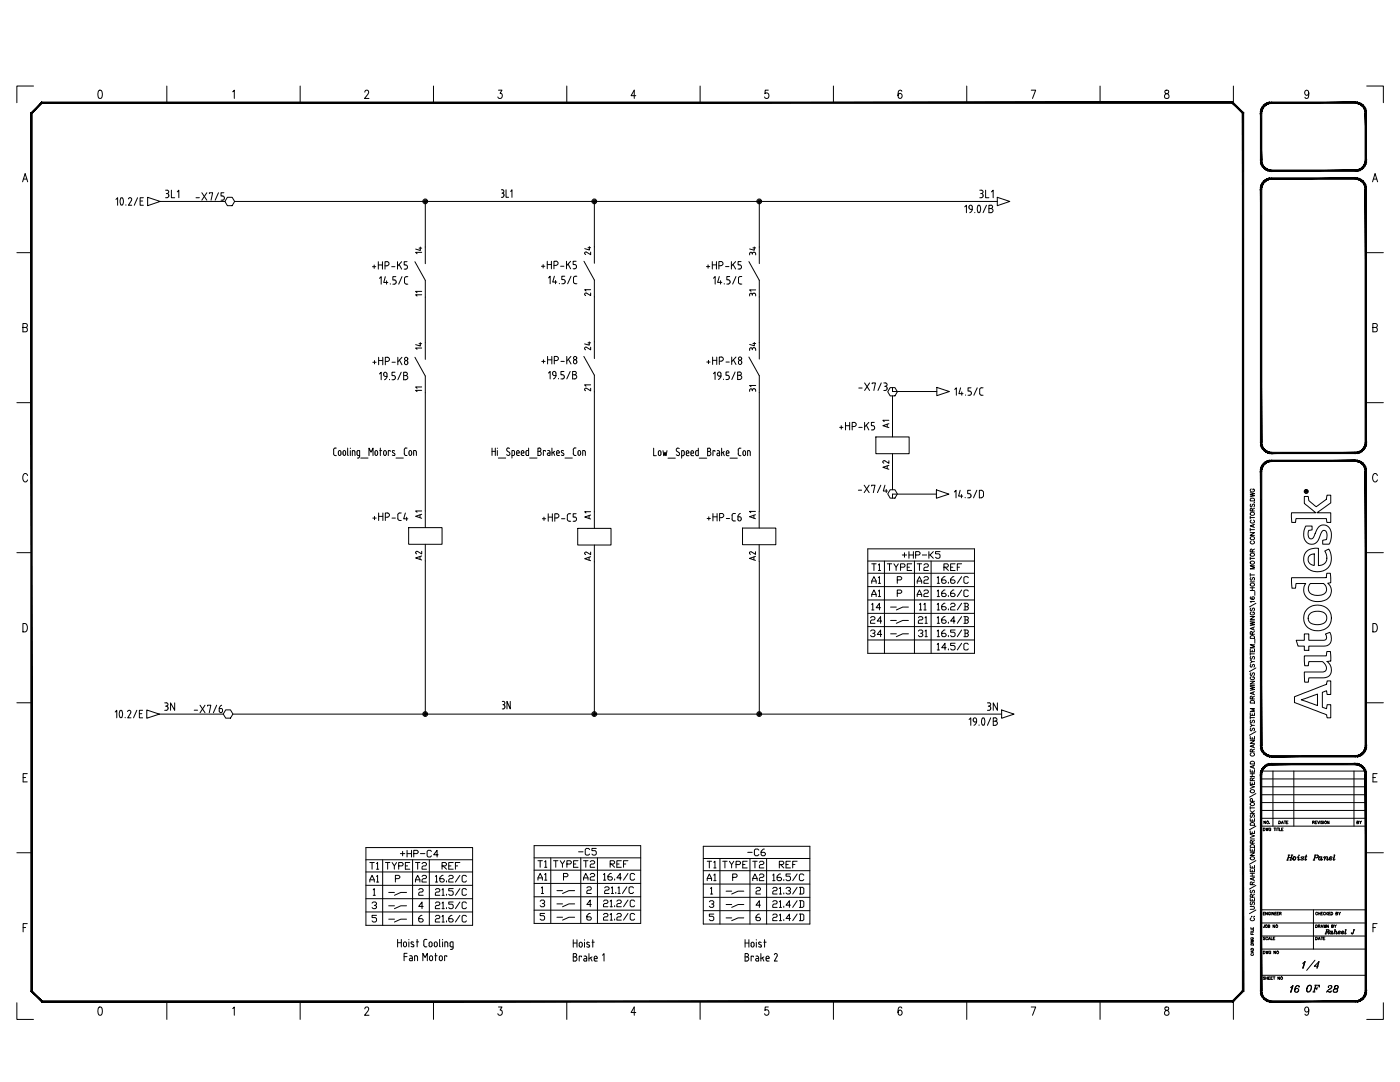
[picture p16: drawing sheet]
<svg xmlns="http://www.w3.org/2000/svg" width="279mm" height="216mm" viewBox="0 0 279 216" stroke-linecap="round" stroke-linejoin="round" font-family="sans-serif">
<defs><g id="words">
<g font-size="4.9">
<text x="37.7" y="143.6">-X7/6</text>
<text x="258.9" y="194.7">1/4</text>
</g>
<g font-size="4.4">
<text x="32.1" y="40.6">3L1</text>
<text x="119.2" y="52.2" transform="rotate(-90 119.2 52.2)">24</text>
<text x="115.7" y="60.3">21</text>
<text x="115.7" y="70.9">24</text>
<text x="119.2" y="79.4" transform="rotate(-90 119.2 79.4)">21</text>
<text x="170.4" y="99.5">-X7/4</text>
<text x="119.2" y="104.8" transform="rotate(-90 119.2 104.8)">A1</text>
<text x="140.4" y="105.1">+HP-C6</text>
<text x="119.2" y="113.2" transform="rotate(-90 119.2 113.2)">A2</text>
<text x="148.5" y="112.9">A2</text>
<text x="173.2" y="115">T1</text>
<text x="176" y="115">TYPE</text>
<text x="182" y="115">T2</text>
<text x="187.3" y="115">REF</text>
<text x="172.9" y="125.6">24</text>
<text x="173.2" y="120.3">A1</text>
<text x="182" y="120.3">A2</text>
<text x="182.4" y="125.6">21</text>
<text x="182.4" y="128.4">31</text>
<text x="32.1" y="142.9">3N</text>
<text x="103" y="142.5" transform="rotate(-90 103 142.5)">3N</text>
<text x="196.1" y="142.9">3N</text>
<text x="148.2" y="172.2">-C6</text>
<text x="73" y="174.6">T1</text>
<text x="76.2" y="174.6">TYPE</text>
<text x="82.2" y="174.6">T2</text>
<text x="87.5" y="174.6">REF</text>
<text x="106.5" y="174.3">T1</text>
<text x="115.7" y="174.3">T2</text>
<text x="121" y="174.3">REF</text>
<text x="140.4" y="177.1">A1</text>
<text x="149.2" y="177.1">A2</text>
<text x="256.8" y="199.3">16</text>
<text x="260" y="199.3">OF</text>
<text x="263.9" y="199.3">28</text>
</g>
<g font-size="4">
<text x="85.4" y="51.9" transform="rotate(-90 85.4 51.9)">14</text>
<text x="152" y="52.2" transform="rotate(-90 152 52.2)">34</text>
<text x="82.2" y="60.3">11</text>
<text x="152" y="60.3" transform="rotate(-90 152 60.3)">31</text>
<text x="85.4" y="70.9" transform="rotate(-90 85.4 70.9)">14</text>
<text x="152" y="71.3" transform="rotate(-90 152 71.3)">34</text>
<text x="85.4" y="79.4" transform="rotate(-90 85.4 79.4)">11</text>
<text x="148.9" y="79.4">31</text>
<text x="178.5" y="86.4" transform="rotate(-90 178.5 86.4)">A1</text>
<text x="178.5" y="94.9" transform="rotate(-90 178.5 94.9)">A2</text>
<text x="85.4" y="104.8" transform="rotate(-90 85.4 104.8)">A1</text>
<text x="152" y="104.8" transform="rotate(-90 152 104.8)">A1</text>
<text x="85.4" y="112.9" transform="rotate(-90 85.4 112.9)">A2</text>
<text x="173.2" y="117.5">A1</text>
<text x="178.2" y="117.5">P</text>
<text x="182" y="117.5">A2</text>
<text x="173.2" y="122.8">14</text>
<text x="182.7" y="122.8">11</text>
<text x="73" y="177.1">A1</text>
<text x="78" y="177.1">P</text>
<text x="82.2" y="177.1">A2</text>
<text x="106.5" y="176.7">A1</text>
<text x="111.5" y="176.7">P</text>
<text x="115.7" y="176.7">A2</text>
<text x="140.4" y="174.3">T1</text>
<text x="149.2" y="174.3">T2</text>
<text x="154.5" y="174.3">REF</text>
<text x="82.5" y="182.4">4</text>
<text x="106.9" y="182">3</text>
<text x="116.1" y="182">4</text>
<text x="149.9" y="184.9">6</text>
</g>
<text font-size="3.5" x="176.7" y="125.6">-O-</text>
<g font-size="3.1">
<text x="176.7" y="122.8">-O-</text>
<text x="269.9" y="165.5">BY</text>
<text x="143.9" y="179.6">-O-</text>
<text x="76.6" y="182.4">-O-</text>
<text x="110.4" y="182">-O-</text>
<text x="143.9" y="184.9">-O-</text>
</g>
</g></defs>
<g fill="none" stroke="#000" stroke-width=".2">
<path d="M6.7 17.2h-3.3v3.3M19.7 18.1l.3-.1a1.08 1.08 0 0 1 0 1.6h-.1a1.2 1.2 0 0 1-.2-1.5zM33.3 17.2v3.3M46.4 18.3l.4-.3v1.6M59.9 17.2v3.3M72.8 18.4l.3-.4h.2l.3 .3-.2 .6-.7 .7h.9M86.5 17.2v3.3M99.5 18h.7l-.4 .6a.49 .49 0 0 1 .4 .8 .49 .49 0 0 1-.8-.1M113.1 17.2v3.3M126.9 19.1h-1l.7-1.1v1.6M139.7 17.2v3.3M153.3 18h-.6v.7a.5 .5 0 0 1 .6 .1 .5 .5 0 0 1 0 .6 .5 .5 0 0 1-.6 .1l-.1-.2"/>
<path d="M166.3 17.2v3.3M180 18.2l-.4-.2a1.08 1.08 0 0 0 0 1.6 .48 .48 0 0 0 .4-.5 .48 .48 0 0 0-.6-.4l-.2 .4M192.9 17.2v3.3M205.8 18h.9l-.6 1.6M219.5 17.2v3.3M232.5 18.1v.4a.67 .67 0 0 1 .7 .4 .67 .67 0 0 1 0 .7 .53 .53 0 0 1-.8-.4 .53 .53 0 0 1 .6-.6l.2-.4a.45 .45 0 0 0-.7-.1zM246.1 17.2v3.3M261.2 18.5l-.2 .4a.47 .47 0 0 1-.6-.4 .47 .47 0 0 1 .6-.4 1.2 1.2 0 0 1-.2 1.5h-.3l-.1-.2M272.8 17.2h3.3v3.3M4.5 36.3l.5-1.7 .5 1.7M4.7 35.7h.6M23.1 39.8l.4-.3v1.5"/>
<path d="M24.1 39.5h.2a.96 .96 0 0 1 0 1.4h-.2a1.41 1.41 0 0 1 0-1.4zM26 39.5a.33 .33 0 0 1 .2 .5l-.6 1h.7M26 39.4l-.4 .3M27.5 39.5l-.7 1.5M28.6 39.5h-.6v1.5h.6M29.5 39.4l2.5 .8-2.5 .8zM39.1 39.5h.7M40.3 38.5l1 1.4M41.3 38.5l-1 1.4M41.8 38.6v-.1h.6l-.3 1.4M43.6 38.5l-.7 1.4M44.7 38.5h-.6v.6l.5 .1 .2 .4-.2 .3h-.5"/>
<path d="M45.4 39.4h.9l.5 .8-.5 .8h-.9l-.5-.8zM100.1 37.9l.4 .1v.4l-.2 .1a.44 .44 0 0 1 .3 .6 .44 .44 0 0 1-.5 .3M100.2 38.5h.1M101 37.9v1.5h.5M101.9 38.2l.3-.3v1.5M195.5 38h.4a.33 .33 0 0 1 .3 .3 .33 .33 0 0 1-.3 .3M195.5 39.5h.4M195.7 38.6h.2M195.9 38.6l.3 .3M196.2 38.9l-.1 .4-.2 .1M196.7 38v1.5h.7M197.9 38.3l.3-.3v1.5"/>
<path d="M199 39.4l2.5 .8-2.5 .8zM248.1 22.6v11.6M273.9 36.3l.5-1.7 .5 1.7M274.1 35.7h.6M3.4 50.4h2.9M25.1 40.9v.1M28 40.1h.5M32 40.2h12.9M46.8 40.2h152.2M74.3 53.2h.7M74.7 52.9v.7M75.5 52.2v1.5"/>
<path d="M75.5 52.9h.8M75.7 55.5l.4-.3v1.5M76.3 52.2v1.5M76.9 55.2l-.3 1.2h.8M77.2 56v.7M77.2 52.2a.41 .41 0 0 1 .4 .4 .41 .41 0 0 1-.4 .4h-.4M77.2 52.2h-.4v1.5M77.9 56.6v.1M78.2 53.2h.6M78.4 56.7h.3M79 55.2h-.6v.7h.5l.2 .3-.1 .3-.3 .2M79.3 52.2v1.5"/>
<path d="M79.7 52.8l.5 .9M80.2 52.2l-.9 .9M80.2 55.2l-.6 1.5M81.1 55.2l-.3 .2-.1 .2 .1 .9 .3 .2M81.1 55.2h.3M81.2 52.2h-.5v.7h.3M81.3 53.2l-.2 .5h-.4M82.8 52.2l2.1 3.7M84.9 40.2v9.1M84.9 59.3v9.1M108.1 53.1h.6M108.4 52.8v.7"/>
<path d="M109.2 52.1v1.5M109.2 52.8h.8M109.5 55.5l.3-.4v1.5M110 52.1v1.5M110.6 55.1l-.3 1.2h.8M110.9 56v.6M111 52.1a.41 .41 0 0 1 .4 .4 .41 .41 0 0 1-.4 .4l-.4 .1M111 52.1h-.4v1.5M111.6 56.5v.1M111.9 53.1h.6M112.1 56.6h.4M112.7 55.1h-.6v.7h.5l.2 .3"/>
<path d="M112.8 56.3l-.4 .3M112.8 56.1v.2M113.1 52.1v1.5M113.4 52.7l.5 .9M113.9 52.1l-.8 .9M114 55.1l-.7 1.5M114.8 55.1l-.4 .4M114.8 55.1h.3M116.5 52.1l2.1 3.8M118.6 40.2v9M118.6 59.2v9M141 53.2h.6"/>
<path d="M141.3 52.9v.6M142.2 52.2v1.5M142.2 52.9h.8M142.4 55.5l.3-.3v1.5M143 52.2v1.5M143.5 53h.4M143.6 55.2l-.4 1.1h.9M143.8 56v.7M143.9 53a.4 .4 0 0 0 .4-.4 .4 .4 0 0 0-.4-.4h-.4v1.5M144.5 56.6v.1M144.8 53.2h.7M145.1 56.7h.3"/>
<path d="M145.4 55.8l.3 .4-.1 .3-.2 .2M145.6 55.2h-.5v.6h.3M146 52.2v1.5M146.3 52.7l.5 1M146.8 52.2l-.8 .9M146.9 55.2l-.7 1.5M147.4 55.6v.9l.3 .2M147.9 52.2h-.6v.7h.3M148 53.4l-.2 .2-.5 .1M148 55.2h-.5l-.1 .4M149.5 52.2l2 3.7M151.5 40.2v9.1"/>
<path d="M151.5 59.2v9.1M192.5 41.3l.4-.3v1.4M193.4 41.4a.35 .35 0 0 1 .2-.4 .35 .35 0 0 1 .4 .3v.4l-.3 .1M193.4 41.4l.3 .4M194 41.7v.3l-.5 .4M194.5 42.4h.1M195.2 41l.2-.1a.98 .98 0 0 1 0 1.5h-.2a1.41 1.41 0 0 1 0-1.4zM196.9 41l-.7 1.4M197.4 41.6h.4M197.8 40.9a.33 .33 0 0 1 .3 .4 .33 .33 0 0 1-.3 .3M197.8 41h-.4v1.4h.4a.41 .41 0 0 0 .4-.4 .41 .41 0 0 0-.4-.4M272.8 50.4h3.3"/>
<path d="M4.6 65.3h.7l.1-.6-.3-.1h-.5v1.6h.5a.45 .45 0 0 0 .4-.4 .45 .45 0 0 0-.4-.5M74.4 72.3h.7M74.7 71.9v.7M75.6 71.3v1.5M75.6 71.9h.8M75.7 74.6l.4-.3v1.5M76.4 71.3v1.5M76.6 74.6a.34 .34 0 0 1 .3-.3 .34 .34 0 0 1 .3 .3 .94 .94 0 0 1-.5 1.2M76.6 74.8l.3 .3M76.6 74.6v.2M76.9 72.1h.4a.41 .41 0 0 0 .4-.4 .41 .41 0 0 0-.4-.4h-.4v1.5M76.9 75.1h.3"/>
<path d="M77.7 75.7v.1M78.2 75.8h.4M78.2 72.3h.7M78.8 74.3h-.6v.7h.5l.2 .3M78.9 75.4l-.3 .4M78.9 75.3v.1M79.4 71.3v1.5M79.7 71.8l.5 1M80.1 74.3l-.7 1.5M80.2 71.3l-.8 .9M80.6 75l.4-.1a.33 .33 0 0 0 .3-.3 .33 .33 0 0 0-.3-.3h-.4v1.5h.4M82.8 71.3l2.1 3.7"/>
<path d="M84.9 78.4v23.6M108.1 72.1h.7M108.5 71.8v.7M109.3 71.1v1.5M109.3 71.8h.8M109.5 74.4l.3-.3v1.5M110.1 71.1v1.5M110.3 74.4a.33 .33 0 0 1 .3-.3 .33 .33 0 0 1 .3 .3M110.3 74.6l.1 .3 .6 .1M110.3 74.4v.2M110.6 71.9h.4M111 74.4a.94 .94 0 0 1-.6 1.2"/>
<path d="M111 71.1a.41 .41 0 0 1 .4 .4 .41 .41 0 0 1-.4 .4M111 71.1h-.4v1.5M111.5 75.5v.1M112 72.1h.6M112 75.6h.3M112.3 74.8l.3 .3M112.5 74.1h-.5v.7h.3M112.6 75.1v.3l-.3 .2M113.1 71.1v1.5M113.4 71.7l.6 .9M113.8 74.1l-.7 1.5M113.9 71.1l-.8 .9"/>
<path d="M114.4 72.3a.33 .33 0 0 0 .4 .3 .33 .33 0 0 0 .3-.3M114.7 74.1a.33 .33 0 0 1 .3 .3 .33 .33 0 0 1-.3 .4M114.7 74.1h-.4v1.5M116.5 71.1l2.1 3.8M118.6 78.2v23.9M141.1 72.2h.6M141.4 71.9v.7M142.2 71.2v1.5M142.2 71.9h.8M142.4 74.6l.3-.4v1.5M143 71.2v1.5M143.2 74.6l.1 .3 .2 .2h.4v-.5"/>
<path d="M143.2 74.6a.33 .33 0 0 1 .3-.4 .33 .33 0 0 1 .4 .4M143.6 72.1h.4M143.9 75l-.1 .3-.4 .4M143.9 72.1a.4 .4 0 0 0 .5-.4 .4 .4 0 0 0-.4-.5h-.4v1.5M144.4 75.6v.1M144.9 72.2h.6M145.5 74.2h-.6v.7h.5l.1 .3-.1 .5h-.5M146 71.2v1.5M146.4 71.8l.5 .9M146.7 74.2l-.6 1.5M146.9 71.2l-.9 1M147.2 74.9h.4a.33 .33 0 0 0 .4-.3 .33 .33 0 0 0-.4-.4h-.4v1.5h.4"/>
<path d="M148 72.2a.34 .34 0 0 0-.4-.3 .34 .34 0 0 0-.2 .5 .32 .32 0 0 0 .3 .3 .32 .32 0 0 0 .3-.3M149.5 71.2l2 3.8M151.5 78.3v23.7M171.4 77.4h.7M172.6 76.4l.9 1.5M173.5 76.4l-.9 1.5M174.1 76.6v-.2h.6l-.3 1.5M175.9 76.4l-.7 1.5M176.4 76.4h.3a.33 .33 0 0 1 .3 .3 .33 .33 0 0 1-.3 .4M176.4 77.9h.3M176.6 77.1h.1M176.7 77.1l.3 .2v.3l-.3 .3"/>
<path d="M177.7 77.3h.9l.5 .9-.5 .8h-.9l-.5-.8zM178.1 77.3v.8h8.9M178.1 79v4.9M187 77.3l2.5 .8-2.5 .9zM190.5 77.7l.4-.3v1.5M191.7 77.4l-.3 1.1h.8M191.9 78.2v.7M192.7 78.8v.1M193.8 77.4h-.6v.6l.5 .1 .1 .3M193.8 78.5l-.1 .3-.5 .1M193.9 78.4v.1M195 77.4l-.6 1.5"/>
<path d="M195.5 78.5l.2 .3 .5 .1M196.2 77.4l-.6 .1-.1 1M274 65.3h.7l.1-.6-.2-.1h-.6v1.6h.6a.45 .45 0 0 0 .3-.4 .45 .45 0 0 0-.3-.5M3.4 80.3h2.9M5.5 94.9a.49 .49 0 0 0-.6-.4 .49 .49 0 0 0-.3 .6v.4a.49 .49 0 0 0 .3 .7 .49 .49 0 0 0 .6-.4M66.6 90.5l.3 .4M66.6 89.8v.7M66.9 89.4l-.3 .4M66.9 90.9h.2M66.9 89.4h.2M67.5 90.2l.3-.3 .3 .3M67.5 90.2l.1 .5 .2 .2 .2-.2 .1-.5"/>
<path d="M68.5 90.2l.2-.3 .3 .3M68.5 90.2v.5l.2 .2 .2-.2 .1-.5M69.4 90.7l.1 .2M69.4 89.4v1.3M69.9 89.4v.1M69.9 89.9v1M70.8 90.2v-.2l-.5-.1v1M70.8 90.2v.7M71.2 90.2v.4l.3 .3M71.3 91.4h.2M71.5 89.9l-.3 .3M71.5 89.9h.3v1.2"/>
<path d="M71.5 90.9h.3M71.8 91.1l-.3 .3M72 91.4h1.4M73.6 90.9v-1.5l.4 .8 .4-.8v1.5M74.8 90.2l.3-.3 .3 .3M74.8 90.2l.2 .6h.2l.2-.2M75.4 90.2v.4M75.8 89.9h.4M75.9 89.4v1.5M76.6 90.2l.2-.3 .3 .3M76.6 90.2l.1 .6h.3l.1-.2M77.1 90.2v.4"/>
<path d="M77.9 90.1v-.2h-.4v1M78.3 90.8l.3 .1M78.8 90l-.3-.1-.2 .1 .1 .3 .4 .3-.1 .3M79 91.4h1.5M81 89.4h-.2a1.39 1.39 0 0 0-.1 1.3l.3 .2M81 90.9h.2M81 89.4h.2M81.6 90.2l.3-.3 .2 .3M81.6 90.2l.1 .6h.3l.1-.2M82.2 90.2v.4M83.1 90.2l-.2-.3h-.3v1M83.1 90.2v.7"/>
<path d="M98.2 89.4v1.5M98.2 90.1h.6M98.8 89.4v1.5M99.3 89.4v.1M99.3 89.9v1M99.5 91.4h1.4M101.1 90.7l.4 .2M101.7 89.5a.35 .35 0 0 0-.6 .1l.2 .4 .4 .4v.4l-.2 .1M102.7 90.2l-.2-.3h-.3v1.5M102.7 90.2l-.1 .6-.4 .1M103.1 90.6l.2 .3M103.1 90.2l.3-.3 .2 .3"/>
<path d="M103.1 90.2v.4M103.3 90.9h.3M103.6 90.2v.2h-.5M104 90.6l.2 .3M104 90.2l.3-.3 .3 .3M104 90.2v.4M104.2 90.9h.4M104.6 90.2v.2h-.6M105.5 89.4v1.5l-.5-.1v-.6M105.5 89.9l-.5 .1v.2M105.7 91.4h1.5M107.4 90.1h.3"/>
<path d="M107.7 89.4l.3 .3-.3 .4a.42 .42 0 0 1 .3 .4 .42 .42 0 0 1-.3 .4M107.7 89.4h-.3v1.5h.3M108.8 90.1v-.2h-.4v1M109.3 89.9l.4 .1v.2M109.8 90.2v.7h-.4M109.8 90.4l-.5 .1-.1 .1 .2 .3M110.2 89.4v1.5M110.4 90.2l.3 .7M110.7 90.1l-.5 .3M111.1 90.6l.2 .3M111.1 90.2l.2-.3 .3 .3M111.1 90.2v.4"/>
<path d="M111.3 90.9h.3M111.6 90.2v.2h-.5M112 90.8l.4 .1M112.2 89.9l.3 .1M112.2 89.9l-.2 .3 .5 .4-.1 .3M112.8 91.4h1.4M114.7 90.9h.3M115 89.4l-.6 .2a1.33 1.33 0 0 0 .2 1.2l.1 .1M115.3 90.2l.3-.3 .3 .3M115.4 90.2l.1 .6h.2l.2-.3M115.9 90.2v.4M116.8 90.2l-.2-.3h-.3v1"/>
<path d="M116.8 90.2v.7M130.5 89.4v1.5h.5M131.5 90h.3l.1 .2v.5l-.3 .2-.2-.3zM132.3 89.9l.2 1 .2-.6 .2 .6 .2-1M133.3 91.4h1.5M135.5 90.3l.1 .4-.1 .1-.5-.1M135.6 89.5a.36 .36 0 0 0-.6 .2l.1 .3 .4 .3M136 90.9h.3M136.3 89.9l.2 .1 .1 .6M136.3 89.9h-.3v1.5M136.5 90.6l-.2 .3M137.2 90.9h.3"/>
<path d="M137.5 90.2l-.2-.2-.3 .1-.1 .6 .2 .2M137.5 90.3v.1h-.5M138.1 90.9h.3M138.4 90.2l-.1-.2-.4 .1v.6l.2 .2M138.4 90.3v.1h-.5M138.8 90.6l.3 .3M139.4 89.4v1.5h-.3M139.4 89.9l-.5 .1-.1 .6M139.6 91.4h1.4M141.2 90.1h.4M141.6 90.1a.42 .42 0 0 1 .3 .4 .42 .42 0 0 1-.3 .4M141.6 90.1l.2-.2v-.3l-.6-.2v1.5h.4"/>
<path d="M142.7 90.1v-.2h-.4v1M143.2 89.9l.3 .1 .1 .2v.7h-.3M143.3 90.4l-.2 .3 .2 .2M143.3 90.4h.3M144 89.4v1.5M144.3 90.3l.2 .6M144.5 90.1l-.5 .3M144.9 90.4h.6l-.2-.4-.3 .1-.1 .6 .2 .2M145.1 90.9h.4M145.7 91.4h1.5M147.6 90.9h.3M147.9 89.4l-.5 .2a1.33 1.33 0 0 0 .1 1.3h.1"/>
<path d="M148.4 90h.3l.1 .2v.5l-.3 .2-.2-.3zM149.2 90.9v-1l.4 .1 .1 .9M167.6 85.3h.6M167.9 84.9v.7M168.7 84.3v1.5M168.7 84.9h.9M169.6 84.3v1.5M170.1 85.1h.4a.41 .41 0 0 0 .4-.4 .41 .41 0 0 0-.4-.4h-.4v1.5M171.4 85.3h.7M172.6 84.3v1.5M172.9 84.8l.5 1M173.4 84.3l-.8 .9"/>
<path d="M173.9 85.8h.3M174.5 84.3h-.6v.6h.3M174.8 87.2h6.6v3.3h-6.6zM178.1 93.9v3.8M178.1 98.6h8.8M186.9 97.7l2.5 .9-2.5 .8zM190.5 98.2l.3-.4v1.5M191.6 97.8l-.3 1.2h.8M191.9 98.7v.6M192.6 99.3h.1M193.1 99.3h.4M193.5 98.5l.2 .2 .1 .3-.3 .3"/>
<path d="M193.7 97.8h-.6v.7h.4M194.9 97.8l-.6 1.5M196.3 98.9l-.2 .4h-.6v-1.5l.6 .1 .1 .2 .1 .8M249.5 98.3l.9 .2-.9 .2 .9 .2-.9 .2M249.6 99.5a.46 .46 0 0 1 .5-.1 .46 .46 0 0 1 .3 .5h-.9zM249.7 97.6a.3 .3 0 0 0-.2 .3 .3 .3 0 0 0 .3 .3h.2a.3 .3 0 0 0 .4-.3 .3 .3 0 0 0-.4-.3v.2M260.3 99.1h.1a.52 .52 0 0 1 .5-.1 .52 .52 0 0 1 .3 .6v.3l1.1 .9a.39 .39 0 0 0 .3 .3 .39 .39 0 0 0 .4-.2l.9-.7a1.24 1.24 0 0 0 .9-1v-.4h.8v1.6l-2.8 1.9h2.8v1.9h-.8l-.1-.7h-6.1v.7h-.8l-.1-1.9h4.9l-1.7-1.3a.97 .97 0 0 1-.6-1.3zM260.5 98h.2l.2-.1-.2 .2 .2 .1h-.4zM260.5 98l.2 .1zM272.8 80.3h3.3M274.9 94.9a.49 .49 0 0 0-.6-.4 .49 .49 0 0 0-.4 .6v.4a.49 .49 0 0 0 .4 .7 .49 .49 0 0 0 .6-.4M3.4 110.3h2.9"/>
<path d="M74.4 103.4h.7M74.7 103v.7M75.6 102.4v1.5M75.6 103h.8M76.4 102.4v1.5M76.9 103.2h.4M77.3 103.2a.41 .41 0 0 0 .4-.4 .41 .41 0 0 0-.4-.4h-.4v1.5M78.2 103.4h.7M79.8 103.9h.3M80.1 102.4h-.5l-.2 .3v1l.4 .1M80.9 102.4l-.3 1.1h.8M81.6 105.3h6.6v3.3h-6.6z"/>
<path d="M84.9 111.9v30.6M108.2 103.5h.7M108.6 103.2v.6M109.4 102.5v1.5M109.4 103.2h.8M110.2 102.5v1.5M110.7 103.4h.4M111.1 102.5a.41 .41 0 0 1 .4 .4 .41 .41 0 0 1-.4 .4M111.1 102.5h-.4v1.5M112.1 103.5h.6M113.6 104h.3M113.9 102.5l-.5 .1-.2 .3 .1 .9 .3 .2"/>
<path d="M115.3 105.4h6.6v3.4h-6.6zM118.6 112.1v30.4M148.2 105.4h6.6v3.3h-6.6zM151.5 112v30.5M173.2 109.5h21.3v20.9h-21.3zM173.2 112h21.3M173.2 114.4h21.3M173.2 117.1h21.3M173.2 119.7h21.3M176.5 112v18.4M179.1 118.4h.6l.3-.2v-.3l-.3-.2h-.6v1.3M182.5 112v18.4"/>
<path d="M185.8 112v18.4M188.6 117.7h-.2l-.5 .5v.6l.3 .2h.4l.2-.2-.2-.4h-.7M189.3 118.8v.2M190.4 117.7h-.2l-.5 .5v.6l.2 .2h.5l.2-.2-.2-.4h-.7M191.9 117.7l-.8 1.3M193.3 117.9l-.3-.2h-.4l-.2 .2v.9l.2 .2h.4l.3-.2M249.5 106.3h.9l-.9 .5h.9M249.5 103v.5M249.5 105.4v.6M249.5 111.1v.6M249.5 114.4v.6M249.5 117.8h.9"/>
<path d="M249.5 117.3h.9M249.5 116.1h.9M249.5 114.7h.9M249.5 111.4h.9M249.5 105.7h.9M249.5 103.3h.9M249.6 116.5a.39 .39 0 0 1 .5-.2 .39 .39 0 0 1 .1 .6 .41 .41 0 0 1-.4 0 .41 .41 0 0 1-.2-.4zM249.6 112.1a.39 .39 0 0 1 .5-.1 .39 .39 0 0 1 .1 .5 .41 .41 0 0 1-.5 .1 .41 .41 0 0 1-.1-.5zM249.6 110.5a.39 .39 0 0 1 .5-.1 .39 .39 0 0 1 .1 .5 .41 .41 0 0 1-.5 .1 .41 .41 0 0 1-.1-.5zM249.6 119.1a.38 .38 0 0 0 .3 .5 .38 .38 0 0 0 .4-.4 .26 .26 0 0 0-.4 0 .26 .26 0 0 0 .2 .4M249.6 115.2l-.1 .2 .1 .4 .2-.1 .3-.5 .3 .2-.2 .4M249.6 100.6l-.1 .2 .1 .3h.2l.2-.5h.3l-.1 .5"/>
<path d="M249.7 108a.3 .3 0 0 0-.2 .3 .3 .3 0 0 0 .3 .2h.2a.3 .3 0 0 0 .4-.2 .3 .3 0 0 0-.3-.3M249.7 103.8a.3 .3 0 0 0-.2 .3 .3 .3 0 0 0 .3 .3h.2a.3 .3 0 0 0 .4-.3 .3 .3 0 0 0-.3-.3M249.9 110.1v-.5h-.3l-.1 .5h.9M249.9 102v-.5h-.3l-.1 .5h.9M249.9 117.3v.5M250.1 104.7v.4M250.3 100.3h.1M250.4 112.9h-.9l.9 .3-.9 .3h.9M250.4 104.6l-.9 .3 .9 .3M250.4 109.6l-.5 .2M250.4 101.4l-.5 .3M250.4 118v.8"/>
<path d="M257.8 115.3h6.9l.1-.9h.7l.1 1.9-.6 .1a2.08 2.08 0 0 1 .5 2.4 2.08 2.08 0 0 1-2.1 1.2 2.5 2.5 0 0 1-3.1-3l.3-.6h-1.9l-.1 1h-.8zM260.6 105h1.3v.7h-.2a.56 .56 0 0 0-.6 .2 .56 .56 0 0 0-.1 .7 .67 .67 0 0 0 .3 .7 .67 .67 0 0 0 .8 0l.3-.6a2.44 2.44 0 0 1 1.4-1.9 1.75 1.75 0 0 1 1.9 2.2v.3a1.4 1.4 0 0 1-.5 1.3h-1.2v-.8h.1a.64 .64 0 0 0 .7-.2 .64 .64 0 0 0 0-.7 .74 .74 0 0 0-.8-1l-.4 .6a2.19 2.19 0 0 1-1.6 2.1 1.79 1.79 0 0 1-1.8-2.4zM260.6 110.2a2.78 2.78 0 0 1 2.5-.7v3.3a1.64 1.64 0 0 0 1.6-.9 1.64 1.64 0 0 0-.3-1.8v-.2l.8-.3a2.81 2.81 0 0 1-1.2 4.3 2.81 2.81 0 0 1-3.8-2.3l.1-.8zM261.3 110.8l1-.3v2.3a1.14 1.14 0 0 1-1.1-.7 1.14 1.14 0 0 1 .1-1.3zM261.5 116.5l1.7-.1a1.18 1.18 0 0 1 1.5 1 1.18 1.18 0 0 1-1.2 1.4h-.2a1.68 1.68 0 0 1-2.2-1.2l.1-.5zM272.8 110.3h3.3M4.6 124.4a.89 .89 0 0 1 .9 .6 .89 .89 0 0 1-.3 1l-.6 .1zM173.2 122.4h21.3M173.2 125h21.3M173.2 127.7h21.3M181.3 126.5h-1.2l-1.2 .5M188.6 120.4h-.2l-.5 .4v.7l.3 .2h.4l.2-.2v-.2l-.2-.2h-.7"/>
<path d="M188.6 123h-.2l-.5 .5v.6l.3 .3h.4l.2-.5-.2-.2h-.7M188.6 125.7h-.2l-.5 .5v.6l.3 .2h.4l.2-.4-.2-.2h-.7M188.8 129.2h-.9l.7-.8v1.3M189.3 121.5v.2M189.3 124.1v.3M189.3 126.8v.2M189.3 129.5v.2M189.7 120.6l.2-.2h.5l.2 .2-.2 .5h-.5l-.2 .2v.4h.9M190.6 123.9h-.9l.7-.9v1.4M190.6 125.7h-.9v.5h.7l.2 .2v.4l-.2 .2h-.5l-.2-.2M190.6 128.4h-.9v.4h.7l.2 .2v.5l-.2 .2h-.5l-.2-.2M191.9 120.4l-.8 1.3"/>
<path d="M191.9 123l-.8 1.4M191.9 125.7l-.8 1.3M191.9 128.4l-.8 1.3M192.4 120.4h.6l.3 .2-.3 .5M192.4 123h.6l.3 .3-.3 .4M192.4 125.7h.6l.3 .2v.3l-.3 .2M192.6 121.1h.4l.3 .2v.2l-.3 .2h-.6M192.6 123.7h.4l.3 .4-.3 .3h-.6M192.6 126.4h.4l.3 .4-.3 .2h-.6M192.6 120.4v1.3M192.6 123v1.4M192.6 125.7v1.3"/>
<path d="M193.3 128.6l-.3-.2h-.4l-.2 .2v.9l.2 .2h.4l.3-.2M249.5 137l.9 .2-.9 .2 .9 .2-.9 .2M249.5 135.9h.9l-.9 .6h.9M249.5 131.7l.4 .3-.4 .3M249.5 129.5v.5h.9v-.5M249.5 124.1l.9 .1-.9 .3 .9 .2-.9 .1M249.5 123h.9l-.9 .6h.9M249.5 130.2v.5M249.5 136.8h.9M249.5 130.5h.9M249.5 123.9h.9M249.6 139.9a.46 .46 0 0 1 .5-.1 .46 .46 0 0 1 .3 .5h-.9z"/>
<path d="M249.6 127a.47 .47 0 0 1 .8 .1v.3h-.9zM249.6 134.2l-.1 .2 .1 .4 .2-.1 .3-.5 .3 .2-.2 .4M249.6 132.6v.5h.2l.2-.4 .2-.1 .2 .2-.2 .3M249.6 131l-.1 .2 .1 .4 .2-.1 .2-.5h.2l.2 .2-.2 .4M249.6 121.3l-.1 .2 .1 .4 .2-.1 .3-.5 .3 .2-.2 .4M249.7 135a.3 .3 0 0 0-.2 .4 .3 .3 0 0 0 .3 .2h.2a.3 .3 0 0 0 .4-.3 .3 .3 0 0 0-.4-.3v.2M249.7 122.1a.3 .3 0 0 0-.2 .4 .3 .3 0 0 0 .3 .2h.2a.3 .3 0 0 0 .4-.3 .3 .3 0 0 0-.4-.3v.2M249.9 139.5v-.5l-.3-.1-.1 .6h.9M249.9 126.6v-.5h-.3l-.1 .5h.9M249.9 129.7v.3M249.9 132h.5M250.1 125.2v.4"/>
<path d="M250.1 138.1v.4M250.4 138l-.9 .3 .9 .3M250.4 128.7h-.9l.9 .3-.9 .3h.9M250.4 125.1l-.9 .3 .9 .3M250.4 120h-.9l.2 .2M250.4 138.9l-.5 .3M250.4 126l-.5 .3M250.4 127.6v.7M250.6 133.3l-1.2 .7M250.6 120.4l-1.2 .7M258.3 139l5.9-2.2a.66 .66 0 0 0 .7-.9h.7v2.7h-.7l-.1-.8-.5 .2a.4 .4 0 0 0-.4 .1 .4 .4 0 0 0 0 .5v2.1a.47 .47 0 0 0 .1 .5 .47 .47 0 0 0 .5 .1l.2 .1 .2-.8h.7v2.6h-.7a1.02 1.02 0 0 0-1.2-1l-5-1.9a.35 .35 0 0 1-.3-.1 .35 .35 0 0 1-.1-.4zM258.7 127.8h1.6v-1.3h.9v1.3h2.7a.67 .67 0 0 0 .8-.3 .67 .67 0 0 0-.1-.9 .56 .56 0 0 1 .7-.4h.1a1.68 1.68 0 0 1 .2 1.8 1.68 1.68 0 0 1-1.6 .9h-2.8v.9h-.9v-.9h-1.3z"/>
<path d="M259.7 139.6l3.2-1.1v2.3zM260.3 130.9h4.4l.1-.9h.7l.1 1.9-.8 .1a1.73 1.73 0 0 1 .9 1.9 1.73 1.73 0 0 1-1.6 1.4h-2.8a.7 .7 0 0 0-.2 .8h-.7l-.1-2h3.2a.96 .96 0 0 0 1.2-.5 .96 .96 0 0 0-.4-1.2 .87 .87 0 0 0-1.1-.4h-2l-.1 .8h-.7zM260.9 121.5a2.74 2.74 0 0 1 3.7-.3 2.74 2.74 0 0 1 .6 3.7 2.94 2.94 0 0 1-5-.9 2.63 2.63 0 0 1 .7-2.5zM261.4 122.5a2.15 2.15 0 0 1 3.4 .5 1.34 1.34 0 0 1-1.5 1.6 1.92 1.92 0 0 1-2.1-.8l-.1-.1a1.26 1.26 0 0 1 .3-1.2zM274 124.4a.89 .89 0 0 1 .9 .6 .89 .89 0 0 1-.3 1l-.6 .1zM3.4 140.2h2.9M4.6 155.2h.5M5.4 154.4h-.8v1.6h.8M23 142.1l.3-.4v1.5M24 141.8a1.41 1.41 0 0 0 0 1.4M24 141.8h.1a.85 .85 0 0 1 0 1.4l-.1-.1M25 143.2h.1"/>
<path d="M25.5 142l.1-.2a.33 .33 0 0 1 .4 0 .33 .33 0 0 1 .1 .4l-.6 1h.6M27.3 141.7l-.7 1.5M27.8 142.4h.5M28.5 141.7h-.7v1.5h.7M29.3 141.7l2.5 .8-2.5 .8zM31.8 142.5h12.8M46.5 142.5h153.4M193.4 143.6l.3-.4v1.5M194.2 143.6l.1 .3 .3 .2M194.2 143.6a.33 .33 0 0 1 .4-.4 .33 .33 0 0 1 .3 .4M194.6 144.1h.3M194.9 144l-.1 .3-.4 .4"/>
<path d="M195.4 144.7h.1M196 143.3a1.41 1.41 0 0 0 0 1.4M196.4 143.3a1.02 1.02 0 0 1-.2 1.4l-.1-.1M197.7 143.2l-.6 1.5M198.6 143.9a.41 .41 0 0 1 .5 .4 .41 .41 0 0 1-.5 .4M198.6 143.2h-.4v1.5h.4M199.9 141.7l2.5 .8-2.5 .8zM249.5 156.7l.9 .3-.9 .3M249.5 156v.5h.9v-.5M249.5 153.6v.5h.9v-.5M249.5 147.8h.9l-.9 .5h.9M249.5 146.9v.6h.9v-.6"/>
<path d="M249.5 144.4l.4 .3-.4 .4M249.5 142.2v.5h.9v-.5M249.5 142.9v.6M249.5 154.9h.9M249.5 154.4h.9M249.5 143.2h.9M249.6 157.7a.39 .39 0 0 1 .5-.1 .39 .39 0 0 1 .1 .5 .41 .41 0 0 1-.5 .1 .41 .41 0 0 1-.1-.5zM249.6 152.1a.47 .47 0 0 1 .8 .1v.2h-.9zM249.6 145.3l-.1 .2 .1 .3h.2l.3-.5 .3 .2-.2 .3M249.6 143.7l-.1 .2 .1 .4 .2-.1 .3-.5 .3 .2-.2 .4M249.7 150.3a.31 .31 0 0 0-.2 .3 .31 .31 0 0 0 .3 .3h.2a.31 .31 0 0 0 .4-.3 .31 .31 0 0 0-.3-.3M249.9 155.8v-.5h-.3l-.1 .5h.9"/>
<path d="M249.9 150v-.4l-.3-.1-.1 .5h.9M249.9 142.4v.3M249.9 147.2v.3M249.9 153.8v.3M249.9 154.4v.5M249.9 156.2v.3M249.9 144.7h.5M250 159.9l-.1-.5h-.3l-.1 .5h.9M250.1 148.7v.4M250.1 152.8v.4M250.4 152.7l-.9 .3 .9 .3M250.4 148.6l-.9 .3 .9 .3"/>
<path d="M250.4 141.4h-.9l.9 .3-.9 .3h.9M250.4 155.2l-.5 .3M250.4 149.5l-.5 .3M250.6 158.3l-1.2 .8M250.6 146l-1.2 .7M251.7 158.6h20.9M251.7 157h20.9M251.7 155.4h20.9M251.7 153.9h20.9M254 153.9v10.9M258.2 153.9v10.9M262.9 140.8h.1"/>
<path d="M270.2 153.9v10.9M272.8 140.2h3.3M274 155.2h.5M274.8 154.4h-.8v1.6h.8M3.4 170.2h2.9M73 169.1h21.3v15.5h-21.3zM73 171.6h21.3M73 174h21.3M73 176.7h21.3M73 179.3h21.3M74.5 177.5l.2-.2v1.3M74.5 178.6h.4"/>
<path d="M76.4 171.6v13M81.1 178.1h-1.1l-1.3 .5M82.3 171.6v13M83.6 177.5l.2-.2h.4l.3 .2-.3 .5h-.4l-.2 .2v.4h.9M85.7 171.6v13M86.9 177.5l.2-.2h.5l.2 .2-.2 .5h-.5l-.2 .2v.4h.9M88.2 177.5l.2-.2v1.3M88.2 178.6h.5M89.1 178.4v.2M90.4 177.3h-.8v.5h.6l.2 .2v.4l-.2 .2h-.4l-.2-.2M90.4 180h-.8v.4h.6l.2 .3v.4l-.2 .2h-.4l-.2-.2M91.8 177.3l-.9 1.3"/>
<path d="M91.8 180l-.9 1.3M93.1 177.5l-.2-.2h-.5l-.2 .2v.9l.2 .2h.5l.2-.2M106.6 168.7h21.3v15.6h-21.3zM106.6 171.2h21.3M106.6 173.6h21.3M106.6 176.3h21.3M106.6 178.9h21.3M108 177.2l.2-.2v1.3M109.9 171.2v13.1M111.8 171.7l.4 .7v.7M112.7 171.7l-.5 .7M113.1 172.4h.7l.2-.2v-.2l-.2-.3h-.7v1.4"/>
<path d="M114.7 177.7h-1.2l-1.2 .6M115.9 171.2v13.1M117.1 177.2l.2-.2h.5l.2 .2v.2l-.2 .2h-.5l-.2 .2v.5h.9M119.2 171.2v13.1M120.4 179.8l.3-.2h.4l.2 .2-.2 .5h-.4l-.3 .2v.4h.9M120.7 177.2l.2-.2h.4l.3 .2v.2l-.3 .2h-.4l-.2 .2v.5h.9M121.8 179.8l.2-.2v1.3M122 177.2l.2-.2v1.3M122 178.3h.4M122.9 178.1v.2M123.1 179.8l.2-.2h.5l.2 .2-.2 .5h-.5l-.2 .2v.4h.9M123.3 177.2l.2-.2v1.3"/>
<path d="M123.3 178.3h.5M125.1 177l-.9 1.3M125.3 179.6l-.9 1.3M126.4 177.2l-.2-.2h-.4l-.3 .2v.9l.3 .2h.4l.2-.2M126.7 179.8l-.3-.2h-.4l-.2 .2v.9l.2 .2h.4l.3-.2M140.4 168.9h21.2v15.5h-21.2zM140.4 171.3h21.2M140.4 173.7h21.2M140.4 176.4h21.2M140.4 179h21.2M141.6 179.9l.2-.2h.4l.3 .2v.3l-.3 .2h-.2M143.7 171.3v13.1"/>
<path d="M145.6 171.9l.4 .6v.7M146.2 175.1h.7l.2-.5-.2-.2h-.7v1.3M146.5 171.9l-.5 .6M149.7 171.3v13.1M153 171.3v13.1M154.2 179.9l.2-.2h.5l.2 .2v.3l-.2 .2h-.5l-.2 .2v.5h.9M155.5 177.3l.3-.2v1.3M155.5 179.9l.3-.2v1.4M155.5 178.4h.5M155.8 174.4h-.3l-.4 .4v.7l.2 .2h.5l.2-.2v-.2l-.2-.2h-.7M156.4 175.5v.2M156.4 178.2v.2"/>
<path d="M156.9 177.3l.2-.2h.4l.3 .4-.3 .2h-.2M157.5 177.7l.3 .2v.3l-.3 .2h-.4l-.2-.2M157.8 174.4h-.9v.4h.6l.3 .3v.4l-.3 .2h-.4l-.2-.2M159.1 174.4l-.9 1.3M159.1 177.1l-.9 1.3M159.1 179.7l-.9 1.4M159.5 177.1h.7l.2 .2v.9l-.2 .2h-.7M159.5 179.7h.7l.2 .2v.9l-.2 .3h-.7M159.7 177.1v1.3M159.7 179.7v1.4M160.4 174.6l-.2-.2h-.5l-.2 .2v.9l.2 .2h.5l.2-.2M249.5 179.3v.5h.9v-.5"/>
<path d="M249.5 173.4v.5h.9v-.5M249.5 172.7v.5h.9v-.5M249.5 170.2h.9l-.9 .5h.9M249.5 169.3v.5h.9v-.5M249.5 166.5l.9 .3-.9 .3M249.5 165.8v.5h.9v-.5M249.5 163.3v.6h.9v-.6M249.5 174.8h.9M249.5 174.3h.9M249.5 167.4h.9M249.5 162.3h.9M249.5 161.8l.6 .5"/>
<path d="M249.5 161.2h.9M249.5 160.9v.6M249.6 171.1a.39 .39 0 0 1 .5-.2 .39 .39 0 0 1 .1 .6 .41 .41 0 0 1-.5 0 .41 .41 0 0 1-.1-.4zM249.6 168.7a.46 .46 0 0 1 .5-.1 .46 .46 0 0 1 .3 .5h-.9zM249.6 164.3a.47 .47 0 0 1 .8 .1v.3h-.9zM249.6 160.3a.39 .39 0 0 1 .5-.2 .39 .39 0 0 1 .1 .6 .41 .41 0 0 1-.4 0 .41 .41 0 0 1-.2-.4zM249.6 177.6v.5h.2l.2-.4 .2-.1 .2 .2-.2 .4M249.6 162.5l-.1 .3 .1 .3h.2l.2-.5 .2-.1 .2 .3-.2 .3M249.9 179v-.5h-.3l-.1 .5h.9M249.9 176.5v-.5h-.3l-.1 .5h.9M249.9 168.3v-.5l-.3-.1-.1 .6h.9M249.9 163.5v.4"/>
<path d="M249.9 166v.3M249.9 169.5v.3M249.9 172.9v.3M249.9 173.6v.3M249.9 174.3v.5M249.9 179.5v.3M250.1 175.2v.4M250.4 175.1l-.9 .3 .9 .3M250.4 178.5l-.5 .2M250.4 176l-.5 .3M250.4 167.7l-.5 .3M250.4 161.8l-.5 .3"/>
<path d="M250.6 176.7l-1.2 .7M250.6 171.7l-1.2 .7M250.6 164.8l-1.2 .8M251.7 163.3h20.9M251.7 161.7h20.9M251.7 160.1h20.9M251.7 164.8h20.9M252.1 165.2h.2a.28 .28 0 0 1 .2 .3 .28 .28 0 0 1-.2 .3h-.2zM252.6 163.8v.6l-.4-.6v.6M252.6 165.2l.2 .6 .1-.6 .1 .6 .1-.6M253.4 164.3h.1M253.6 165.4a.22 .22 0 0 0-.3-.1 .22 .22 0 0 0 0 .4 .22 .22 0 0 0 .3-.1l-.1-.1"/>
<path d="M254.2 165.2h.4M254.4 165.2v.6M254.7 165.2v.6M254.9 165.2h.3M255.1 165.2v.6M255.2 163.8l.3 .1v.4l-.3 .1zM255.3 165.2v.6h.3M255.7 164.4l.2-.6 .2 .6M255.8 165.5h.1M255.8 164.2h.3M256.1 165.2h-.3v.6h.3M256.3 163.8h.3"/>
<path d="M256.5 163.8v.6M256.7 164.1h.2M256.8 171.6h.3M257 163.8h-.3v.6h.3M257.1 170.6h.3M257.1 171.1h.6M257.3 170.6l-.4 1M257.4 171.6h.3M257.7 170.6h.3M257.8 170.6l-.3 1M257.9 170.6l-.3 1M258.3 171a.33 .33 0 0 0-.3 .3 .33 .33 0 0 0 .3 .3 .33 .33 0 0 0 .3-.3 .33 .33 0 0 0-.3-.3l-.2 .2v.4"/>
<path d="M258.5 171l.1 .3-.3 .3M258.9 171.2l.1-.2h.2v.6M259.1 171v.6h.1l.2-.2M259.2 170.6v.1zM259.7 171.1l.4 .3v.1h-.5M260.2 171h-.5l.4 .4M260.4 171h.4M260.7 170.6l-.3 1h.2l.2-.2M260.7 170.6l-.2 1M262 164.1l.3-.2-.3-.1v.6M262.1 171.6h.3M262.1 164.1l.2 .3"/>
<path d="M262.3 170.6h.6l.2 .2-.1 .3-.6 .1M262.5 164.1h.2M262.5 170.6l-.3 1M262.5 170.6l-.2 1M262.8 163.8h-.3v.6h.3M262.9 170.6l.2 .3-.3 .3M263 163.8l.2 .6 .2-.6M263.4 171l-.2 .2v.4M263.5 163.8v.6M263.8 171l-.2 .6h.2l.1-.2M263.8 171l-.1 .6M264 163.9h-.3l.3 .3-.1 .2-.2-.1"/>
<path d="M264.1 171.2l.2-.2h.2l-.2 .6M264.2 163.8v.6M264.4 171l-.1 .6M264.4 171.3l.3-.3h.3l-.1 .6M264.8 171v.6h.2l.2-.2M265.2 163.8v.6l-.3-.6v.6M265.3 171.4l.6-.3a.31 .31 0 0 0-.5-.1 .31 .31 0 0 0 0 .5 .31 .31 0 0 0 .4 0M265.6 171l-.2 .2v.4M266.2 170.6h.2l-.2 1M266.3 170.6l-.2 1h.2l.1-.2M272.8 170.2h3.3M4.6 185.1h.5"/>
<path d="M5.4 184.3h-.8v1.6M33.3 199.8v3.6M59.9 199.8v3.6M73 182h21.3M74.3 180.2l.2-.2h.4l.2 .2v.2l-.4 .3M74.9 180.7l.2 .2v.2l-.2 .2h-.4l-.2-.2M75.1 182.6h-.8v.5h.6l.2 .2v.4l-.2 .3h-.4l-.2-.3M79.4 187.5v1.5M79.4 188.1h.7M80.1 187.5v1.5M80.5 188.3a.31 .31 0 0 1 .3-.4 .31 .31 0 0 1 .3 .4M80.5 188.3v.3a.31 .31 0 0 0 .3 .3 .31 .31 0 0 0 .3-.3v-.3"/>
<path d="M80.6 190.9h.6M81.1 183.4h-1.1l-1.3 .6M81.2 190.2h-.6v1.5M81.6 187.5h.1M81.6 187.9v1.1M81.8 190.7l.4 .2 .1 .8-.6-.1v-.3l.6-.1M82 188.8l.4 .1M82.5 188l-.3-.1-.2 .2 .1 .2 .5 .3-.2 .3M82.7 191.7v-1l.6 .2v.8M83.1 187.9h.4M83.2 187.5v1.4M84.2 182.6h-.2l-.4 .5v.6l.2 .3h.4l.3-.5-.3-.2h-.6"/>
<path d="M84.4 191.7v-1.5l.4 .9 .5-.9v1.5M84.6 188.6l.1 .3h.5M85.2 187.5l-.6 .1v1M85.6 188.3a.31 .31 0 0 1 .3-.4 .31 .31 0 0 1 .3 .4M85.6 188.3v.3a.31 .31 0 0 0 .3 .3 .31 .31 0 0 0 .3-.3v-.3M85.9 190.8a.31 .31 0 0 1 .4 .2v.4a.31 .31 0 0 1-.3 .3 .31 .31 0 0 1-.3-.3zM86.5 199.8v3.6M86.7 188.3a.31 .31 0 0 1 .3-.4 .31 .31 0 0 1 .3 .4M86.7 188.3v.3a.31 .31 0 0 0 .3 .3 .31 .31 0 0 0 .3-.3v-.3M86.8 190.7h.4M86.9 180.2l.2-.2h.5l.2 .2-.2 .5h-.5l-.2 .2v.4h.9M86.9 182.9l.2-.3h.5l.2 .3v.2l-.2 .2h-.5l-.2 .2v.5h.9"/>
<path d="M86.9 190.2v1.5M87.7 187.5v1.3l.2 .1M87.8 190.8a.31 .31 0 0 1 .5 .2v.4a.31 .31 0 0 1-.3 .3 .31 .31 0 0 1-.3-.3zM88.2 180.2l.2-.2v1.3M88.2 182.9l.2-.3v1.4M88.2 181.3h.5M88.2 184h.5M88.3 187.5h.1M88.3 187.9v1M88.8 188.9v-1l.5 .2 .1 .8M89.1 181.1v.2M89.1 183.7v.3"/>
<path d="M89.2 190.9v-.2h-.5v1M90.1 187.9l-.3 .3v.6l.3 .1M90.1 187.9h.3v1.2l-.1 .3h-.4M90.1 188.9h.3M90.2 182.6h-.2l-.4 .5v.6l.2 .3h.4l.2-.5-.2-.2h-.6M91.8 182.6l-.9 1.4M93.1 180.2l-.2-.2h-.5l-.2 .2v.9l.2 .2h.5l.2-.2M93.1 182.9l-.2-.3h-.5l-.2 .3v.8l.2 .3h.5l.2-.3M106.6 181.6h21.3M108.7 182.3h-.9v.4h.7l.2 .2v.5l-.2 .2h-.5l-.2-.2M113.1 199.8v3.6M114.4 187.5v1.5"/>
<path d="M114.4 188.2h.7M114.4 190.9h.4M114.7 183h-1.2l-1.2 .6M114.8 190.3a.34 .34 0 0 1 .3 .3 .34 .34 0 0 1-.3 .3 .42 .42 0 0 1 .3 .5 .42 .42 0 0 1-.3 .4M114.8 190.3h-.4v1.5h.4M115.1 187.5v1.5M115.6 188.7v-.4a.31 .31 0 0 1 .3-.3 .31 .31 0 0 1 .3 .3v.4M115.6 188.7a.31 .31 0 0 0 .3 .3 .31 .31 0 0 0 .3-.3M116.1 190.9v-.1h-.5v1M116.6 190.8h.4l.1 .3M116.6 187.5v.1M116.6 188v1"/>
<path d="M117.1 191.1v.7l-.6-.1v-.3l.6-.1M117.5 190.3v1.5M117.6 188.1l-.3-.1-.2 .1 .1 .3 .5 .3-.1 .2h-.5M117.8 182.3h-.2l-.5 .4v.7l.2 .2h.5l.2-.2v-.2l-.2-.3h-.7M117.9 191.1l.3 .7M118.2 188h.4M118.2 190.9l-.7 .4M118.3 187.5v1.5M118.6 191.3h.6v-.2a.3 .3 0 0 0-.3-.3 .3 .3 0 0 0-.3 .3v.6l.6 .1M120.2 190.6l.3-.3v1.5M120.4 182.5l.3-.2h.4l.2 .2-.2 .4h-.4l-.3 .3v.4h.9M121.8 182.5l.2-.2v1.3"/>
<path d="M121.8 180.9h.4M121.8 183.6h.4M122.7 180.7v.2M122.7 183.4v.2M123.1 182.5l.2-.2h.5l.2 .2-.2 .4h-.5l-.2 .3v.4h.9M125.3 182.3l-.9 1.3M126.7 182.5l-.3-.2h-.4l-.2 .2v.9l.2 .2h.4l.3-.2M139.7 199.8v3.6M140.4 181.7h21.2M142.2 180.4l.3 .2-.3 .5h-.4l-.2-.3M142.5 182.4h-.9v.4h.6l.3 .2v.5l-.3 .2h-.4l-.2-.2M148.4 180.5h-1.1l-1.3 .6"/>
<path d="M148.7 188.2h.8M148.7 190.9h.4M148.7 187.5v1.5M149.1 190.9a.42 .42 0 0 1 .3 .4 .42 .42 0 0 1-.3 .4M149.1 190.9a.33 .33 0 0 0 .3-.3 .33 .33 0 0 0-.3-.3h-.4v1.5h.4M149.5 187.5v1.5M150 188a.31 .31 0 0 1 .5 .3v.3a.3 .3 0 0 1-.3 .4 .3 .3 0 0 1-.3-.3zM150.3 190.9v-.1h-.4v1M150.9 190.8h.4l.1 .3M150.9 187.5v.1M150.9 188v1M151.4 188.9l.4 .1"/>
<path d="M151.4 191.1v.7h-.4M151.4 191.3h-.5l-.1 .2 .2 .2M151.5 188.4l.5 .3-.2 .3M151.8 180.6h-.9l.7-.9v1.4M151.8 190.3v1.5M151.9 188.1l-.4-.1v.4M152.1 191.1l.3 .7M152.4 188h.5M152.4 190.9l-.6 .4M152.6 187.5v1.5M152.9 191.5l.2 .2M152.9 191.3h.6v-.2a.31 .31 0 0 0-.3-.3 .31 .31 0 0 0-.3 .3v.4"/>
<path d="M153.1 191.8h.4M154.2 182.6l.2-.2h.5l.2 .2v.2l-.2 .2h-.5l-.2 .3v.4h.9M154.8 190.3a.33 .33 0 0 1 .3 .5l-.6 1h.6M154.8 190.2l-.3 .3M155.5 182.6l.3-.2v1.3M155.5 181.1h.5M155.5 183.7h.5M156.4 180.8v.3M156.4 183.5v.2M157.8 180.6h-.9l.6-.9v1.4M157.8 183.3h-.9l.6-.9v1.3M159.1 182.4l-.9 1.3"/>
<path d="M159.5 182.4h.7l.2 .2v.9l-.2 .2h-.7M159.7 182.4v1.3M166.3 199.8v3.6M192.9 199.8v3.6M219.5 199.8v3.6M246.1 199.7v3.7M248.1 181.6v16.1M249.5 180.9h.7l.2 .2-.2 .3h-.7M249.6 187.6l.5 .1-.5 .1 .5 .1-.5 .2M249.6 186.1v.4h.5M249.6 185.1v.3h.5v-.3M249.6 180l-.1 .2 .1 .4 .2-.1 .2-.5h.2l.2 .2-.2 .4"/>
<path d="M249.6 186h.5M249.7 189.3h.4v.3h-.5zM249.7 188.3h.4v.3h-.5zM249.7 183.1a.3 .3 0 0 0-.2 .4 .3 .3 0 0 0 .3 .2h.2a.3 .3 0 0 0 .4-.2 .3 .3 0 0 0-.3-.4M249.8 190.3a.2 .2 0 0 0-.2 .2 .2 .2 0 0 0 .2 .1h.2a.2 .2 0 0 0 .1-.1 .2 .2 0 0 0-.1-.2M249.8 187.1a.2 .2 0 0 0-.2 .2 .2 .2 0 0 0 .2 .2 .22 .22 0 0 0 .3-.1 .22 .22 0 0 0 0-.3l-.1 .1M249.8 182.9h.1M249.9 185.2v.2M249.9 186.3v.2M250 189.8v.3M250.1 189.7l-.5 .2 .5 .2M250.1 185.5v.3h-.5"/>
<path d="M250.3 182.9h.1M250.6 181.6l-1.2 .7M251.7 194.6h20.9M251.7 189.4h20.9M251.7 186.8h20.9M251.7 184.2h20.9M251.7 181.5h20.9M252.1 189.8h.2a.27 .27 0 0 1 .2 .2 .27 .27 0 0 1-.2 .3h-.2zM252.1 182.3h.2M252.4 184.6l-.1 .4-.1 .1-.1-.2M252.4 182h-.3v.6h.3M252.5 195h-.4l.4 .4h-.4"/>
<path d="M252.5 187.1l-.3-.1-.1 .2 .4 .2h-.4M252.6 194.9v.5M252.6 195.2h.4M252.6 189.8l.2 .5 .1-.5 .1 .5 .1-.5M252.9 182v.6l-.3-.6v.6M253 194.9v.5M253 187.1a.19 .19 0 0 0-.2-.1 .19 .19 0 0 0-.2 .2v.1a.18 .18 0 0 0 .2 .2 .18 .18 0 0 0 .2-.1M253.1 184.8h.3v-.2h-.3v.5h.3l-.1-.3M253.1 187.5l.2-.5 .2 .5M253.2 195.2h.2M253.2 187.3h.3M253.5 194.9h-.3v.5h.3"/>
<path d="M253.5 182.2a.2 .2 0 0 0-.2-.2 .2 .2 0 0 0-.2 .2 .22 .22 0 0 0 .1 .3 .22 .22 0 0 0 .3 0l-.1-.1M253.6 189.9a.2 .2 0 0 0-.2-.1 .2 .2 0 0 0-.2 .2v.1a.19 .19 0 0 0 .2 .2 .19 .19 0 0 0 .2-.2h-.1M253.6 195.2h.2M253.7 182v.6M253.7 187v.5h.3M254 194.9h-.4v.5h.4M254.1 194.9h.4M254.1 187.2h.2M254.2 182v.6l-.3-.6v.6M254.3 194.9v.5M254.4 184.6v.5l-.3-.5v.5M254.4 182.3h.2"/>
<path d="M254.4 187h-.3v.5h.3M254.6 189.8v.5l-.4-.5v.5M254.7 182h-.3v.6h.3M254.9 182.3h.2M255.2 182h-.3v.6h.3M255.4 182.3l.3-.1v-.1l-.3-.1v.6M255.4 194.9v.5l-.4-.5v.5M255.5 182.3l.2 .3M262.1 181.5v7.9M262.6 187l.3 .1-.1 .4h-.2zM262.6 184.6l.3 .1-.1 .4h-.2zM262.9 182.2a.18 .18 0 0 0-.2-.2 .18 .18 0 0 0-.1 .2v.2a.19 .19 0 0 0 .1 .2 .19 .19 0 0 0 .2-.2"/>
<path d="M263.1 187.5l.2-.5 .2 .5M263.1 184.8h.3v-.2h-.3v.5M263.1 182.3h.3M263.1 182v.6M263.2 187.3h.2M263.2 184.8l.2 .3M263.4 182v.6M263.6 185.1l.2-.5 .2 .5M263.6 182.3h.2M263.6 187h.4M263.7 184.9h.2M263.8 187v.5"/>
<path d="M263.9 182h-.3v.6h.3M264.1 187.2h.2M264.2 184.6l.1 .5 .1-.5 .1 .5 .1-.5M264.4 187h-.3v.5h.3M264.4 186.4h.3M264.5 182.2a.2 .2 0 0 0-.2-.2 .2 .2 0 0 0-.2 .2 .22 .22 0 0 0 .1 .3 .22 .22 0 0 0 .3 0v-.1M264.6 182v.6M264.7 185.5l.6 .2-.1 .2h-.5M264.8 182.2l.2 .4M264.8 185.5l-.3 .9M264.8 185.5l-.2 .9M264.9 185.9l.2 .4 .1-.1"/>
<path d="M265 182l-.4 .4M265 186l.2 .3M265.1 184.6v.5l-.3-.5v.5M265.1 185.5l.1 .2-.1 .2M265.2 182.3h.1M265.5 182h-.3v.6h.3M265.6 182h.2a.27 .27 0 0 1 .2 .3 .27 .27 0 0 1-.2 .3h-.2zM265.6 185.8l-.2 .3 .1 .2M265.8 184.8l.3-.1-.3-.1v.5h.3l-.1-.3M265.9 185.8l-.1 .5 .1 .1 .1-.2M265.9 185.8v.6M266.3 184.6l.2 .2 .2-.2"/>
<path d="M266.3 186.1l.2-.3h.2v.6M266.3 185.5h.2l-.3 .9M266.5 184.8v.3M266.6 182.3l.4-.2-.4-.1v.6l.4-.1-.2-.2M266.6 185.8v.5l.3-.1M267.1 186.2l.4-.3a.26 .26 0 0 0-.4 .1 .26 .26 0 0 0 .2 .4l.2-.2M267.1 182l.2 .3 .2-.3M267.3 185.8l-.2 .3v.2M267.3 182.3v.3M267.8 186.2l.4-.3a.26 .26 0 0 0-.4 .1 .26 .26 0 0 0 .1 .4l.3-.2M267.9 185.8l-.1 .3v.2M268.5 185.5h.1l-.1 .9"/>
<path d="M268.6 185.5l-.2 .8 .3-.1M270.1 185.5h.3M270.2 185.5l-.3 .9M270.3 185.5l-.3 .8-.2 .1-.1-.2M274 185.1h.5M274.8 184.3h-.8v1.6M3.4 200.1v3.3h3.3M19.7 201l.3-.1a1.07 1.07 0 0 1 0 1.7h-.1a1.24 1.24 0 0 1-.2-1.6zM46.4 201.2l.4-.3v1.7M72.8 201.3l.3-.4 .3 .1 .2 .2-.2 .6-.7 .8h.9M99.5 200.9h.7l-.4 .6a.49 .49 0 0 1 .4 .8 .49 .49 0 0 1-.8 0M126.9 202h-1l.7-1.1v1.7"/>
<path d="M153.3 200.9h-.6v.7a.51 .51 0 0 1 .6 .1 .51 .51 0 0 1 0 .7 .51 .51 0 0 1-.6 0l-.1-.1M180 201.2a.37 .37 0 0 0-.6-.2l-.1 .2a1.1 1.1 0 0 0 .3 1.4 .49 .49 0 0 0 .4-.6 .49 .49 0 0 0-.6-.4l-.2 .4M205.8 200.9h.9l-.6 1.7M232.5 201v.5a.6 .6 0 0 1 .7 .3 .6 .6 0 0 1-.2 .8 .53 .53 0 0 1-.6-.6 .53 .53 0 0 1 .6-.5h.2a.34 .34 0 0 0-.2-.6zM261.2 201.5l-.1 .2a.38 .38 0 0 1-.3 .3 .38 .38 0 0 1-.4-.3v-.5l.4-.3a1.02 1.02 0 0 1 0 1.7l-.4-.2M276.1 200.1v3.3h-3.3"/>
<circle cx="84.9" cy="40.2" r=".48"/>
<circle cx="84.9" cy="40.2" r=".31"/>
<circle cx="84.9" cy="40.2" r=".16"/>
<circle cx="118.6" cy="40.2" r=".48"/>
<circle cx="118.6" cy="40.2" r=".31"/>
<circle cx="118.6" cy="40.2" r=".16"/>
<circle cx="151.5" cy="40.2" r=".48"/>
<circle cx="151.5" cy="40.2" r=".31"/>
<circle cx="151.5" cy="40.2" r=".16"/>
<circle cx="81" cy="72.4" r=".39"/>
<circle cx="81.1" cy="71.6" r=".33"/>
<circle cx="147.7" cy="71.6" r=".33"/>
<circle cx="260.7" cy="98.1" r=".39"/>
<circle cx="260.7" cy="98.1" r=".33"/>
<circle cx="249.9" cy="107.4" r=".38"/>
<circle cx="249.9" cy="102.5" r=".38"/>
<circle cx="84.9" cy="142.5" r=".48"/>
<circle cx="84.9" cy="142.5" r=".31"/>
<circle cx="84.9" cy="142.5" r=".16"/>
<circle cx="118.6" cy="142.5" r=".48"/>
<circle cx="118.6" cy="142.5" r=".31"/>
<circle cx="118.6" cy="142.5" r=".16"/>
<circle cx="151.5" cy="142.5" r=".48"/>
<circle cx="151.5" cy="142.5" r=".31"/>
<circle cx="151.5" cy="142.5" r=".16"/>
<circle cx="253" cy="164.1" r=".24"/>
<circle cx="263.4" cy="171.3" r=".3"/>
<circle cx="264.6" cy="164.1" r=".24"/>
<circle cx="252.7" cy="184.8" r=".24"/>
<circle cx="254.8" cy="184.8" r=".24"/>
<circle cx="255" cy="190" r=".24"/>
<circle cx="265.6" cy="186.1" r=".25"/>
</g>
<g fill="#000" stroke="#000" stroke-width=".2">
<path d="M251.5 32h.3l-.2 .4zM251.8 32l-.2 .4h.2zM251.6 32.4h.2l-.1 .4zM251.8 32.4l-.1 .4 .3-.1zM251.7 32.8l.3-.1-.1 .5zM252 32.7l-.1 .5 .2-.1zM251.9 33.2l.2-.1 .1 .4zM252.1 33.1l.1 .4 .2-.1zM252.2 33.5l.2-.1 .1 .4zM252.4 33.4l.1 .4 .2-.2zM252.7 33.6l.2 .4-.4-.2zM252.7 33.6l.2 .4 .1-.2zM253 33.8l.3 .3-.4-.1zM253 33.8l.3 .3 .1-.2zM253.4 33.9l.4 .3-.5-.1zM253.4 33.9l.4 .3v-.3z"/>
<path d="M251.5 37.7l.3 50.6v-50.6zM251.5 37.7l.3 50.6h-.3z"/>
<path d="M251.5 22.6l.3 9.4v-9.4zM251.5 22.6l.3 9.4h-.3z"/>
<path d="M253.3 35.5h.5v.3zM253.3 35.5l.1 .3h.4zM252.9 35.7l.4-.2 .1 .3zM252.9 35.7l.1 .2 .4-.1zM252.5 35.9l.4-.2 .1 .2zM252.5 35.9l.2 .2 .3-.2zM252.2 36.2l.3-.3 .2 .2zM252.2 36.2l.2 .1 .3-.2zM252.2 36.2l.2 .1-.5 .2zM251.9 36.5l.2 .1 .3-.3zM251.9 36.5l.2 .1-.4 .3zM251.7 36.9l.3 .1 .1-.4zM251.7 36.9l.3 .1-.4 .3zM251.6 37.3h.2l.2-.3zM251.6 37.3h.2l-.3 .4zM251.8 37.3l-.3 .4h.3z"/>
<path d="M253.3 20.4h.5v.2zM253.3 20.4l.1 .3 .4-.1zM252.9 20.5l.4-.1 .1 .3zM252.9 20.5l.1 .3 .4-.1zM252.5 20.7l.4-.2 .1 .3zM252.5 20.7l.2 .3 .3-.2zM252.2 21l.3-.3 .2 .3zM252.2 21l.2 .2 .3-.2zM252.2 21l.2 .2-.5 .1zM251.9 21.3l.2 .2 .3-.3zM251.9 21.3l.2 .2-.4 .2zM251.7 21.7l.3 .1 .1-.3zM251.7 21.7l.3 .1-.4 .3zM251.6 22.1l.2 .1 .2-.4zM251.6 22.1l.2 .1-.3 .4zM251.8 22.2l-.3 .4h.3z"/>
<path d="M253.8 20.6h16.7v-.2zM253.8 20.4h16.7l-16.7 .2z"/>
<path d="M253.8 34.2h16.7v-.3zM253.8 33.9h16.7l-16.7 .3z"/>
<path d="M253.8 35.8h16.7v-.3zM253.8 35.5h16.7l-16.7 .3z"/>
<path d="M270.5 33.9l.4 .2-.4 .1zM270.5 33.9l.4 .2v-.2zM270.9 33.9l.4 .1-.4 .1zM270.9 33.9l.4 .1-.1-.2zM271.2 33.8h.5l-.4 .2zM271.2 33.8h.5l-.1-.2zM271.6 33.6l.5-.1-.4 .3zM271.6 33.6l.5-.1-.2-.1zM271.9 33.4l.4-.2-.2 .3zM272.1 33.1l-.2 .3 .4-.2zM272.1 33.1l.4-.3-.2 .4zM272.3 32.7l-.2 .4 .4-.3zM272.3 32.7l.4-.3-.2 .4zM272.4 32.4l-.1 .3 .4-.3zM272.7 32v.4h-.3zM272.4 32v.4l.3-.4z"/>
<path d="M272.4 37.7l.3 50.6v-50.6zM272.4 37.7l.3 50.6h-.3z"/>
<path d="M272.4 22.6l.3 9.4v-9.4zM272.4 22.6l.3 9.4h-.3z"/>
<path d="M272.7 37.3v.4h-.3zM272.4 37.3v.4l.3-.4zM272.5 36.9l.2 .4h-.3zM272.3 37l.1 .3 .1-.4zM272.3 36.5l.2 .4-.2 .1zM272.1 36.6l.2 .4v-.5zM272.1 36.2l.2 .3-.2 .1zM272.1 36.2l-.2 .1 .2 .3zM271.7 35.9l.4 .3-.2 .1zM271.7 35.9l-.1 .2 .3 .2zM271.3 35.7l.4 .2-.1 .2zM271.3 35.7l-.1 .2 .4 .2zM270.9 35.5l.4 .2-.1 .2zM270.9 35.5v.3l.3 .1zM270.5 35.5h.4v.3zM270.5 35.5v.3h.4z"/>
<path d="M272.7 22.1v.5h-.3zM272.4 22.2v.4l.3-.5zM272.5 21.7l.2 .4-.3 .1zM272.3 21.8l.1 .4 .1-.5zM272.3 21.3l.2 .4-.2 .1zM272.1 21.5l.2 .3v-.5zM272.1 21l.2 .3-.2 .2zM272.1 21l-.2 .2 .2 .3zM271.7 20.7l.4 .3-.2 .2zM271.7 20.7l-.1 .3 .3 .2zM271.3 20.5l.4 .2-.1 .3zM271.3 20.5l-.1 .3 .4 .2zM270.9 20.4l.4 .1-.1 .3zM270.9 20.4v.3l.3 .1zM270.5 20.4h.4v.3zM270.5 20.4v.2l.4 .1z"/>
<path d="M251.5 88.3h.3l-.2 .4zM251.8 88.3l-.2 .4h.2zM251.6 88.7h.2l-.1 .4zM251.8 88.7l-.1 .4 .3-.1zM251.7 89.1l.3-.1-.1 .5zM252 89l-.1 .5 .2-.1zM251.9 89.5l.2-.1 .1 .5zM252.1 89.4l.1 .5 .2-.2zM252.2 89.9l.2-.2 .1 .4zM252.4 89.7l.1 .4 .2-.2zM252.7 89.9l.2 .4-.4-.2zM252.7 89.9l.2 .4 .1-.2zM253 90.1l.3 .4-.4-.2zM253 90.1l.3 .4 .1-.3zM253.4 90.2l.4 .3h-.5zM253.4 90.2l.4 .3v-.2z"/>
<path d="M251.5 94l.3 54.8v-54.8zM251.5 94l.3 54.8h-.3z"/>
<path d="M253.8 90.3v.2l16.7-.2zM253.8 90.5l16.7-.2v.2z"/>
<path d="M253.8 91.8v.3l16.7-.3zM253.8 92.1l16.7-.3v.3z"/>
<path d="M253.3 91.9l.5-.1v.3zM253.3 91.9l.1 .2h.4zM252.9 92l.4-.1 .1 .2zM252.9 92l.1 .2 .4-.1zM252.5 92.2l.4-.2 .1 .2zM252.5 92.2l.2 .2 .3-.2zM252.2 92.5l.3-.3 .2 .2zM252.2 92.5l.2 .1 .3-.2zM252.2 92.5l.2 .1-.5 .2zM251.9 92.8l.2 .1 .3-.3zM251.9 92.8l.2 .1-.4 .3zM251.7 93.2l.3 .1 .1-.4zM251.7 93.2l.3 .1-.4 .3zM251.6 93.6h.2l.2-.3zM251.6 93.6h.2l-.3 .4zM251.8 93.6l-.3 .4h.3z"/>
<path d="M270.5 90.3l.4 .2h-.4zM270.5 90.3l.4 .2v-.3zM270.9 90.2l.4 .1-.4 .2zM270.9 90.2l.4 .1-.1-.2zM271.2 90.1h.5l-.4 .2zM271.2 90.1h.5l-.1-.2zM271.6 89.9h.5l-.4 .2zM271.6 89.9h.5l-.2-.2zM271.9 89.7l.4-.2-.2 .4zM272.1 89.4l-.2 .3 .4-.2zM272.1 89.4l.4-.3-.2 .4zM272.3 89l-.2 .4 .4-.3zM272.3 89l.4-.3-.2 .4zM272.4 88.7l-.1 .3 .4-.3zM272.7 88.3v.4h-.3zM272.4 88.3v.4l.3-.4z"/>
<path d="M272.7 93.6v.4h-.3zM272.4 93.6v.4l.3-.4zM272.5 93.2l.2 .4h-.3zM272.3 93.3l.1 .3 .1-.4zM272.3 92.8l.2 .4-.2 .1zM272.1 92.9l.2 .4v-.5zM272.1 92.5l.2 .3-.2 .1zM272.1 92.5l-.2 .1 .2 .3zM271.7 92.2l.4 .3-.2 .1zM271.7 92.2l-.1 .2 .3 .2zM271.3 92l.4 .2-.1 .2zM271.3 92l-.1 .2 .4 .2zM270.9 91.9l.4 .1-.1 .2zM270.9 91.9v.2l.3 .1zM270.5 91.8l.4 .1v.2zM270.5 91.8v.3h.4z"/>
<path d="M272.4 94l.3 54.8v-54.8zM272.4 94l.3 54.8h-.3z"/>
<path d="M251.5 148.8h.3l-.2 .4zM251.8 148.8l-.2 .4h.2zM251.6 149.2h.2l-.1 .5zM251.8 149.2l-.1 .5 .3-.1zM251.7 149.7l.3-.1-.1 .5zM252 149.6l-.1 .5 .2-.2zM251.9 150.1l.2-.2 .1 .5zM252.1 149.9l.1 .5 .2-.2zM252.2 150.4l.2-.2 .1 .5zM252.4 150.2l.1 .5 .2-.2zM252.7 150.5l.2 .4-.4-.2zM252.7 150.5l.2 .4 .1-.3zM253 150.6l.3 .4-.4-.1zM253 150.6l.3 .4 .1-.3zM253.4 150.7l.4 .3h-.5zM253.4 150.7l.4 .3v-.2z"/>
<path d="M251.5 154.6l.3 43.1v-43.1zM251.5 154.6l.3 43.1h-.3z"/>
<path d="M253.8 150.8v.2l16.7-.2zM253.8 151l16.7-.2v.2z"/>
<path d="M253.8 152.3v.3l16.7-.3zM253.8 152.6l16.7-.3v.3z"/>
<path d="M253.3 152.4l.5-.1v.3zM253.3 152.4l.1 .3 .4-.1zM252.9 152.5l.4-.1 .1 .3zM252.9 152.5l.1 .3 .4-.1zM252.5 152.7l.4-.2 .1 .3zM252.5 152.7l.2 .2 .3-.1zM252.2 153l.3-.3 .2 .2zM252.2 153l.2 .2 .3-.3zM252.2 153l.2 .2-.5 .1zM251.9 153.3l.2 .2 .3-.3zM251.9 153.3l.2 .2-.4 .2zM251.7 153.7l.3 .1 .1-.3zM251.7 153.7l.3 .1-.4 .3zM251.6 154.1l.2 .1 .2-.4zM251.6 154.1l.2 .1-.3 .4zM251.8 154.2l-.3 .4h.3z"/>
<path d="M270.5 150.8l.4 .2h-.4zM270.5 150.8l.4 .2v-.3zM270.9 150.7l.4 .2-.4 .1zM270.9 150.7l.4 .2-.1-.3zM271.2 150.6l.5 .1-.4 .2zM271.2 150.6l.5 .1-.1-.2zM271.6 150.5l.5-.1-.4 .3zM271.6 150.5l.5-.1-.2-.2zM271.9 150.2l.4-.1-.2 .3zM272.1 149.9l-.2 .3 .4-.1zM272.1 149.9l.4-.2-.2 .4zM272.3 149.6l-.2 .3 .4-.2zM272.3 149.6l.4-.4-.2 .5zM272.4 149.2l-.1 .4 .4-.4zM272.7 148.8v.4h-.3zM272.4 148.8v.4l.3-.4z"/>
<path d="M272.7 154.1v.5h-.3zM272.4 154.2v.4l.3-.5zM272.5 153.7l.2 .4-.3 .1zM272.3 153.8l.1 .4 .1-.5zM272.3 153.3l.2 .4-.2 .1zM272.1 153.5l.2 .3v-.5zM272.1 153l.2 .3-.2 .2zM272.1 153l-.2 .2 .2 .3zM271.7 152.7l.4 .3-.2 .2zM271.7 152.7l-.1 .2 .3 .3zM271.3 152.5l.4 .2-.1 .2zM271.3 152.5l-.1 .3 .4 .1zM270.9 152.4l.4 .1-.1 .3zM270.9 152.4v.3l.3 .1zM270.5 152.3l.4 .1v.3zM270.5 152.3v.3l.4 .1z"/>
<path d="M272.4 154.6l.3 43.1v-43.1zM272.4 154.6l.3 43.1h-.3z"/>
<path d="M247.9 22.6v175.1l.3 .1zM247.9 22.6l.3-.1v175.3zM245.9 20.6l2 2 .3-.1zM246 20.4l2.2 2.1-2.3-1.9zM8.4 20.6h237.5l.1-.2zM8.3 20.4h237.7l-237.6 .2zM8.3 20.4l-1.9 2.2 2-2zM8.3 20.4l-1.9 2.2-.2-.1zM6.2 22.5l.2 175.2v-175.1zM6.2 22.5l.2 175.2-.2 .1zM6.2 197.8l2.2 1.9-2-2zM6.2 197.8l2.2 1.9-.1 .3zM8.4 199.7l-.1 .3 237.6-.3zM8.3 200l237.6-.3 .1 .3zM245.9 199.7l.1 .3 1.9-2.3zM247.9 197.7l.3 .1-2.2 2.2z"/>
<path d="M251.5 197.7h.3l-.2 .5zM251.8 197.7l-.2 .5 .2-.1zM251.6 198.2l.2-.1-.1 .5zM251.8 198.1l-.1 .5 .3-.1zM251.7 198.6l.3-.1-.1 .5zM252 198.5l-.1 .5 .2-.2zM251.9 199l.2-.2 .1 .5zM252.1 198.8l.1 .5 .2-.2zM252.2 199.3l.2-.2 .1 .5zM252.4 199.1l.1 .5 .2-.2zM252.7 199.4l.2 .4-.4-.2zM252.7 199.4l.2 .4 .1-.2zM253 199.6l.3 .3-.4-.1zM253 199.6l.3 .3 .1-.2zM253.4 199.7l.4 .3-.5-.1zM253.4 199.7l.4 .3v-.3z"/>
<path d="M253.8 199.7v.3l16.7-.3zM253.8 200l16.7-.3v.3z"/>
<path d="M270.5 199.7l.4 .2-.4 .1zM270.5 199.7l.4 .2v-.2zM270.9 199.7l.4 .1-.4 .1zM270.9 199.7l.4 .1-.1-.2zM271.2 199.6h.5l-.4 .2zM271.2 199.6h.5l-.1-.2zM271.6 199.4l.5-.1-.4 .3zM271.6 199.4l.5-.1-.2-.2zM271.9 199.1l.4-.1-.2 .3zM272.1 198.8l-.2 .3 .4-.1zM272.1 198.8l.4-.2-.2 .4zM272.3 198.5l-.2 .3 .4-.2zM272.3 198.5l.4-.3-.2 .4zM272.4 198.1l-.1 .4 .4-.3zM272.7 197.7v.5l-.3-.1zM272.4 197.7v.4l.3-.4z"/>
</g>
<use href="#words"/>
</svg>
